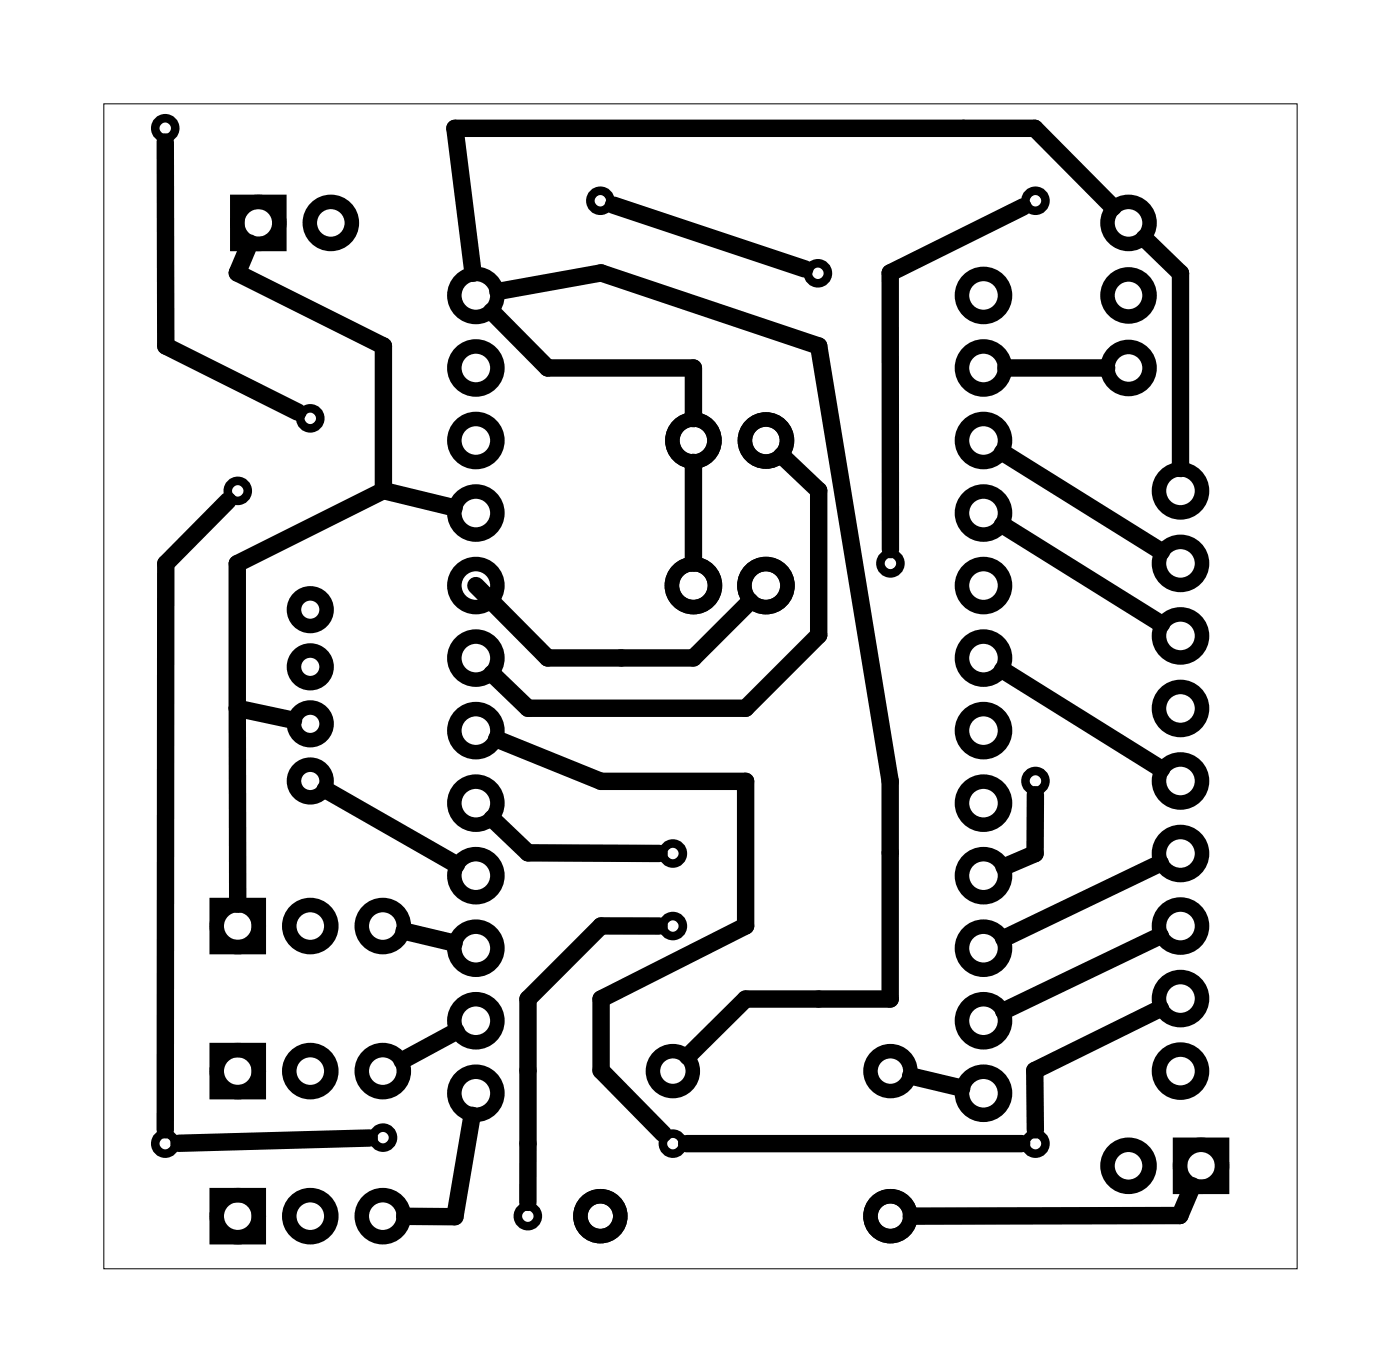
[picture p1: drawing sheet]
<svg xmlns="http://www.w3.org/2000/svg" width="49mm" height="48mm" viewBox="0 0 49 48" stroke-linecap="round" stroke-linejoin="round" font-family="sans-serif">
<path d="M3.6 3.6h41.8v40.8h-41.8z" fill="none" stroke="#000" stroke-width=".04"/>
<g fill="none" stroke="#000" stroke-width=".3">
<circle cx="5.8" cy="4.5" r=".35"/>
<circle cx="8.3" cy="17.2" r=".35"/>
<circle cx="10.9" cy="14.7" r=".35"/>
<circle cx="21" cy="7" r=".35"/>
<circle cx="28.6" cy="9.6" r=".35"/>
<circle cx="31.2" cy="19.7" r=".35"/>
<circle cx="36.3" cy="7" r=".35"/>
<circle cx="13.4" cy="39.8" r=".35"/>
<circle cx="23.6" cy="32.4" r=".35"/>
<circle cx="23.6" cy="29.9" r=".35"/>
<circle cx="36.3" cy="27.4" r=".35"/>
<circle cx="5.8" cy="40.1" r=".35"/>
<circle cx="18.5" cy="42.6" r=".35"/>
<circle cx="23.6" cy="40.1" r=".35"/>
<circle cx="36.3" cy="40.1" r=".35"/>
</g>
<g fill="none" stroke="#000" stroke-width=".51">
<path d="M8.3 7.1h1.5v1.4h-1.5zM7.6 36.8h1.5v1.4h-1.5zM7.6 31.7h1.5v1.5h-1.5zM7.6 41.9h1.5v1.4h-1.5zM41.3 40.1h1.5v1.5h-1.5z"/>
<circle cx="9" cy="7.8" r=".74"/>
<circle cx="11.6" cy="7.8" r=".74"/>
<circle cx="16.7" cy="12.9" r=".75"/>
<circle cx="16.7" cy="10.3" r=".75"/>
<circle cx="16.7" cy="15.4" r=".75"/>
<circle cx="16.7" cy="18" r=".75"/>
<circle cx="24.3" cy="15.4" r=".74"/>
<circle cx="26.8" cy="15.4" r=".74"/>
<circle cx="34.4" cy="12.9" r=".75"/>
<circle cx="34.4" cy="10.3" r=".75"/>
<circle cx="34.4" cy="18" r=".75"/>
<circle cx="34.4" cy="15.4" r=".75"/>
<circle cx="39.5" cy="10.3" r=".74"/>
<circle cx="39.5" cy="12.9" r=".74"/>
<circle cx="39.5" cy="7.8" r=".74"/>
<circle cx="41.3" cy="19.7" r=".75"/>
<circle cx="41.3" cy="17.2" r=".75"/>
<circle cx="8.3" cy="37.5" r=".74"/>
<circle cx="8.3" cy="32.4" r=".74"/>
<circle cx="10.9" cy="25.3" r=".57"/>
<circle cx="10.9" cy="21.4" r=".57"/>
<circle cx="10.9" cy="27.4" r=".57"/>
<circle cx="10.9" cy="23.4" r=".57"/>
<circle cx="10.9" cy="37.5" r=".74"/>
<circle cx="10.9" cy="32.4" r=".74"/>
<circle cx="13.4" cy="37.5" r=".74"/>
<circle cx="13.4" cy="32.4" r=".74"/>
<circle cx="16.7" cy="30.7" r=".75"/>
<circle cx="16.7" cy="38.3" r=".75"/>
<circle cx="16.7" cy="33.2" r=".75"/>
<circle cx="16.7" cy="35.7" r=".75"/>
<circle cx="16.7" cy="28.1" r=".75"/>
<circle cx="16.7" cy="25.6" r=".75"/>
<circle cx="16.7" cy="20.5" r=".75"/>
<circle cx="16.7" cy="23" r=".75"/>
<circle cx="23.6" cy="37.5" r=".7"/>
<circle cx="24.3" cy="20.5" r=".75"/>
<circle cx="26.8" cy="20.5" r=".75"/>
<circle cx="31.2" cy="37.5" r=".7"/>
<circle cx="34.4" cy="30.7" r=".75"/>
<circle cx="34.4" cy="35.7" r=".75"/>
<circle cx="34.4" cy="38.3" r=".75"/>
<circle cx="34.4" cy="33.2" r=".75"/>
<circle cx="34.4" cy="23" r=".75"/>
<circle cx="34.4" cy="20.5" r=".75"/>
<circle cx="34.4" cy="25.6" r=".75"/>
<circle cx="34.4" cy="28.1" r=".75"/>
<circle cx="41.3" cy="32.4" r=".75"/>
<circle cx="41.3" cy="29.9" r=".75"/>
<circle cx="41.3" cy="37.5" r=".75"/>
<circle cx="41.3" cy="27.4" r=".75"/>
<circle cx="41.3" cy="22.3" r=".75"/>
<circle cx="41.3" cy="24.8" r=".75"/>
<circle cx="41.3" cy="35" r=".75"/>
<circle cx="8.3" cy="42.6" r=".74"/>
<circle cx="10.9" cy="42.6" r=".74"/>
<circle cx="13.4" cy="42.6" r=".74"/>
<circle cx="21" cy="42.6" r=".7"/>
<circle cx="31.2" cy="42.6" r=".7"/>
<circle cx="39.5" cy="40.8" r=".74"/>
<circle cx="42.1" cy="40.8" r=".74"/>
</g>
<g fill="none" stroke="#000" stroke-width=".61">
<path d="M5.8 5v7.1l4.6 2.3M8 17.5l-2.2 2.2v19.9M8.8 8.5l-.5 1.1 5.1 2.5v5.1M13.4 17.2l-5.1 2.5v5.1M13.4 17.2l2.5 .6M17.2 10.9l2 2h5.1v1.8M17.4 10.2l3.7-.6 7.6 2.5 2.5 15.3v7.6h-5.1l-2 2M21.5 7.2l6.7 2.2M24.3 16.2v3.5M27.4 16l1.3 1.2v5l-2.6 2.6h-7.6l-1.3-1.2M35.1 18.4l5.6 3.5M35.1 15.8l5.6 3.5"/>
<path d="M35.2 12.9h3.6M35.8 7.2l-4.6 2.4v9.6M39 7.3l-2.8-2.8h-20.3l.7 5.1M40.1 8.3l1.2 1.3v6.8M8.3 24.8l2 .4M8.3 24.8v6.9M11.4 27.6l4.6 2.7M12.9 39.9l-6.6 .1M14.2 32.6l1.7 .4M16 36.1l-1.9 1M16.5 39.1l-.6 3.5h-1.7M16.7 20.5l2.5 2.5h5.1l2-1.9"/>
<path d="M17.2 28.7l1.3 1.2h4.6M17.4 25.9l3.7 1.5h5v5l-5 2.6v2.5l2.1 2.2M23.1 32.4h-2l-2.6 2.6v7.1M31.9 37.7l1.8 .4M35.1 23.5l5.6 3.4M36.3 27.8v2.1l-1.1 .5M40.6 30.2l-5.4 2.7M40.6 32.8l-5.4 2.6M40.6 35.3l-4.4 2.2 .1 2.1M24.1 40.1h11.7M41.8 41.5l-.5 1.1h-9.4"/>
</g>
</svg>
